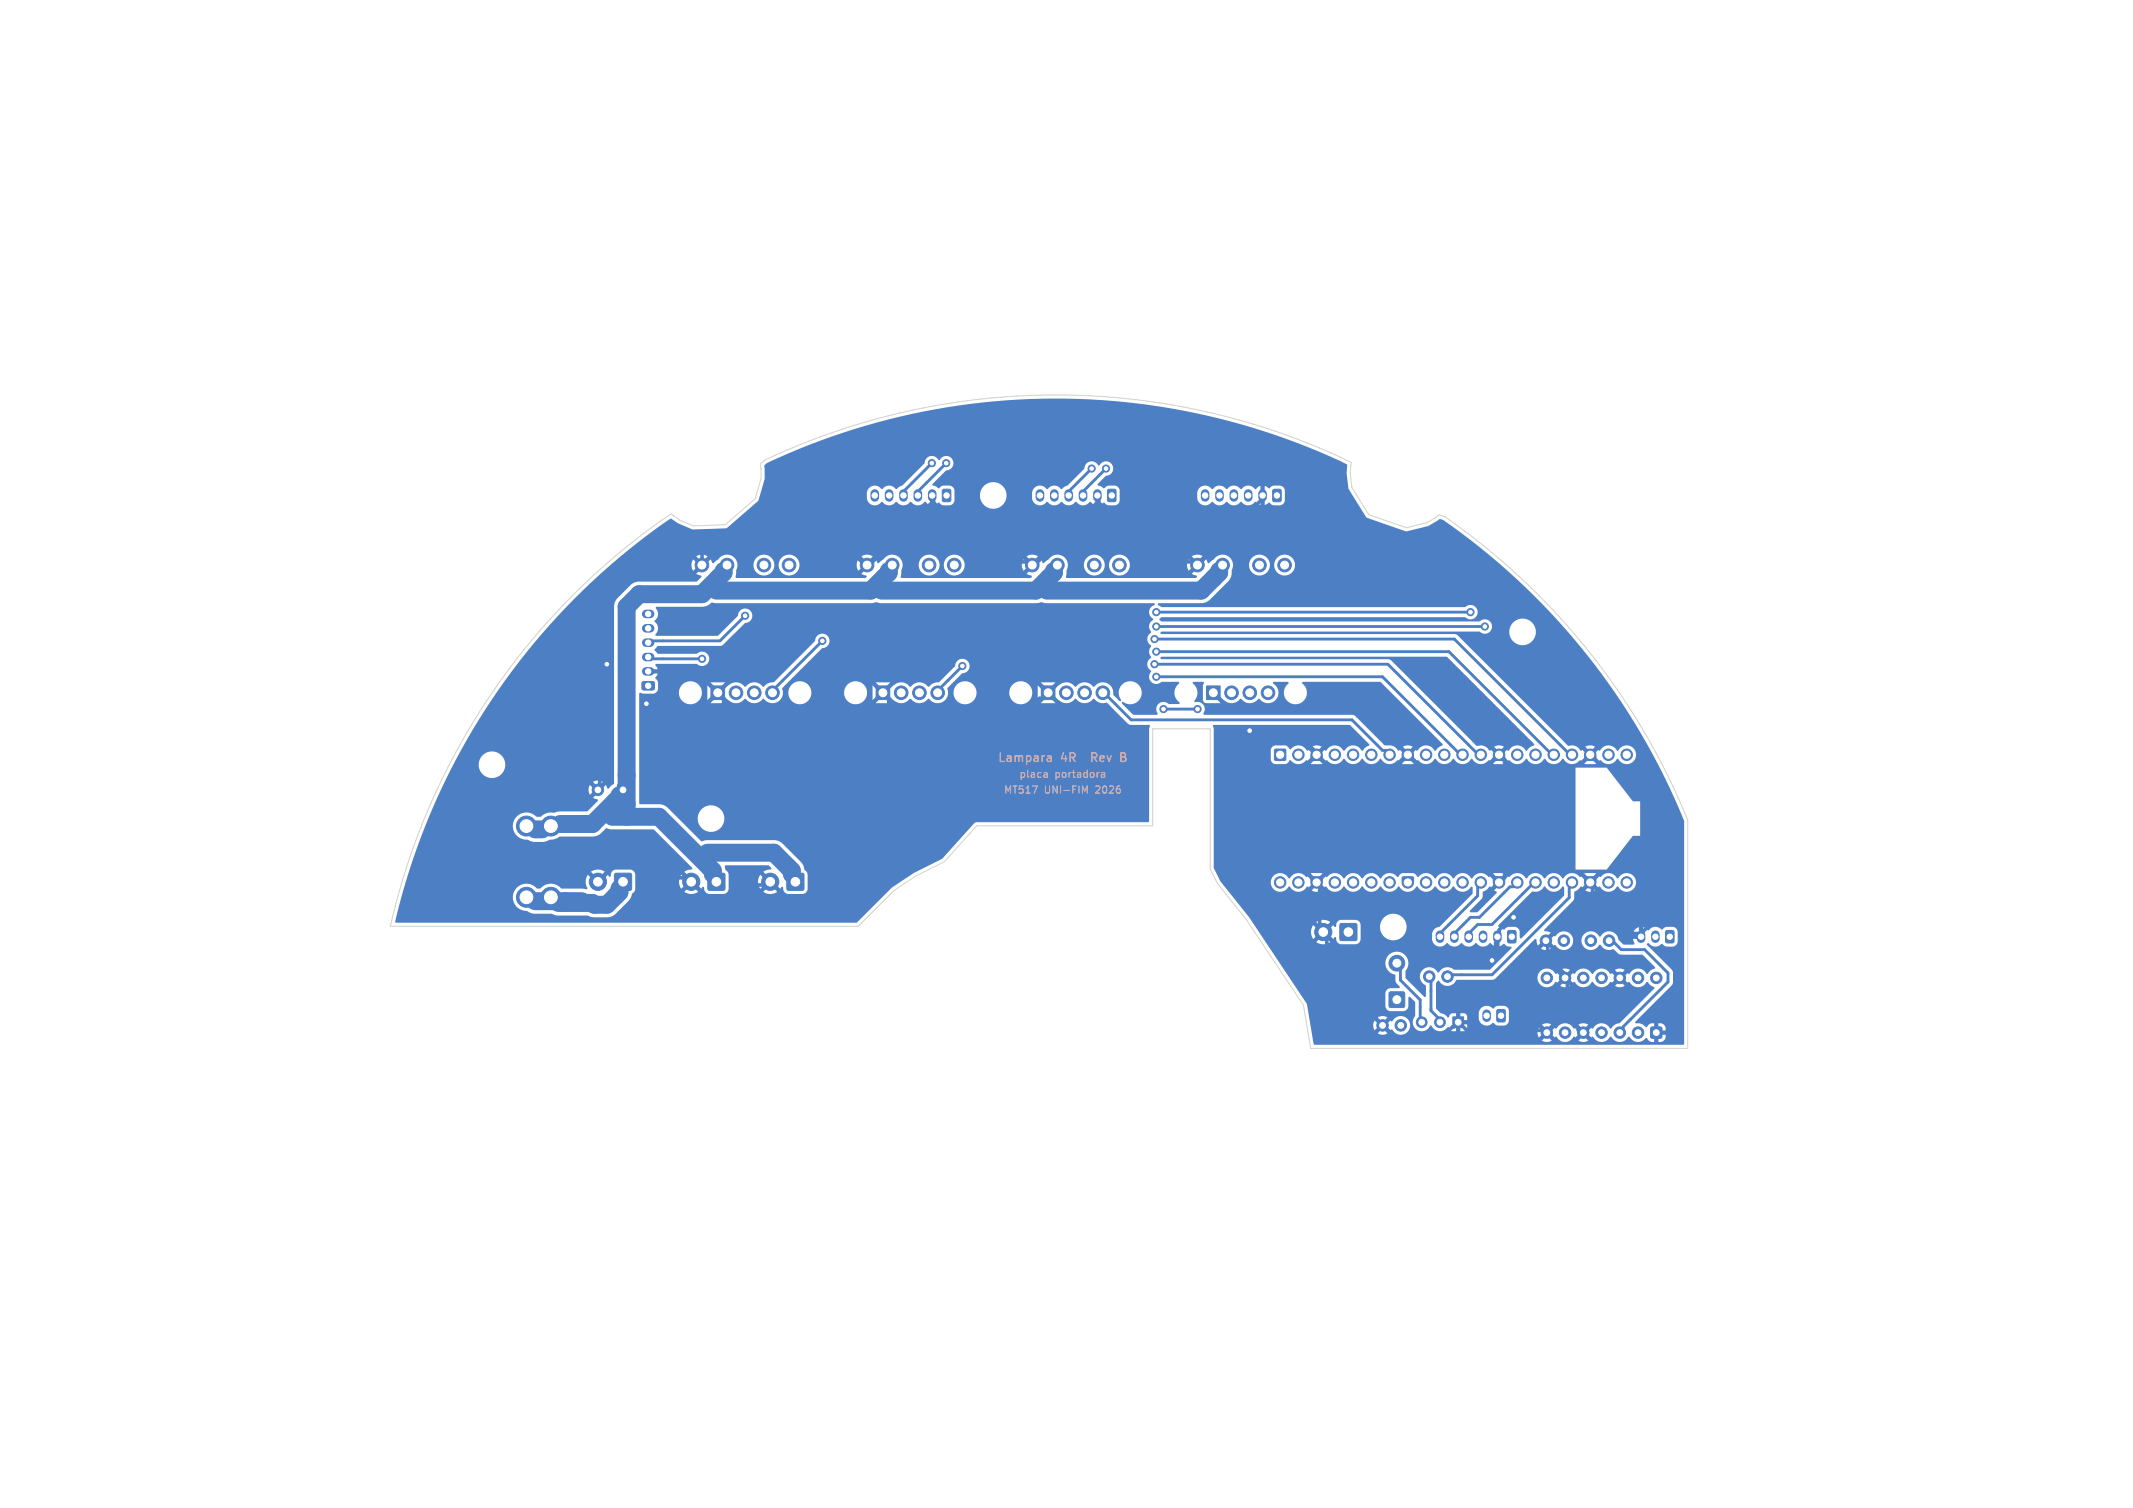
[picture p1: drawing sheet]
<svg xmlns="http://www.w3.org/2000/svg" width="297mm" height="210mm" viewBox="0 0 297 210" stroke-linecap="round" stroke-linejoin="round" font-family="sans-serif">
<defs><g id="words">
<g font-size="1.7" fill="#e8b2a7">
<text x="138.9" y="106.4">Lampara</text>
<text x="147.7" y="106.4">4R</text>
<text x="152.5" y="106.4">Rev</text>
<text x="156.9" y="106.4">B</text>
</g>
<g font-size="1.4" fill="#e8b2a7">
<text x="139.7" y="110.7">MT517</text>
<text x="141.8" y="108.5">placa</text>
<text x="145.5" y="110.7">UNI-FIM</text>
<text x="146.9" y="108.5">portadora</text>
<text x="152.8" y="110.7">2026</text>
</g>
</g></defs>
<g fill="#4d7fc4" stroke="#4d7fc4" stroke-width=".14">
<path d="M177.5 104.4h1.5v1.5h-1.5z"/>
<path d="M182.7 104.6a.8 .8 0 0 1 .9-.2 .8 .8 0 0 1 .5 .7v.6l-.1 .2h-1.3l-.2-.2v-.6z"/>
<path d="M195.4 104.6a.8 .8 0 0 1 .9-.2 .8 .8 0 0 1 .5 .7v.6l-.1 .2h-1.3l-.2-.2v-.6z"/>
<path d="M208.1 104.6a.8 .8 0 0 1 .9-.2 .8 .8 0 0 1 .5 .7v.6l-.1 .2h-1.3l-.2-.2v-.6z"/>
<path d="M220.8 104.6a.8 .8 0 0 1 .9-.2 .8 .8 0 0 1 .5 .7v.6l-.1 .2h-1.3l-.2-.2v-.6z"/>
<path d="M220.7 122.1h1.4l.1 .2v.6a.8 .8 0 0 1-.8 .8 .8 .8 0 0 1-.8-.8v-.6z"/>
<path d="M208 122.1h1.4l.1 .2v.6a.8 .8 0 0 1-.8 .8 .8 .8 0 0 1-.8-.8v-.6z"/>
<path d="M195.3 122.1h1.4l.1 .2v.6a.8 .8 0 0 1-.8 .8 .8 .8 0 0 1-.8-.8v-.6z"/>
<path d="M182.6 122.1h1.4l.1 .2v.6a.8 .8 0 0 1-.8 .8 .8 .8 0 0 1-.8-.8v-.6z"/>
<path d="M208.5 140.6h.9l.2 .1v1.4l-.2 .2h-.7l-.3-.1z"/>
<path d="M177.3 68.2l.9-.1 .2 .2v1.3l-.2 .3h-.7l-.3-.2z"/>
<path d="M210 129.6h.9l.2 .1v1.4l-.2 .2h-.7l-.3-.1z"/>
<path d="M145 95.5h1.9v1.9h-1.9z"/>
<path d="M202.3 141.6h1.5v1.5h-1.5z"/>
<path d="M193.5 138.2l.2-.1 1.8 .1 .1 .2-.1 1.8-.1 .1-1.9-.1-.1-.1z"/>
<path d="M168 95.5h1.9v1.9h-1.9z"/>
<path d="M232 129.6h.9l.2 .1v1.4l-.2 .2h-.7l-.3-.1z"/>
<path d="M86 109.3l.2-.1 1.3 .1 .1 .2-.1 1.2-.2 .1-1.3-.1v-.1z"/>
<path d="M89.5 95l1.5-.1 .1 .3v.7l-.2 .2h-1.4l-.1-.2z"/>
<path d="M229.9 143.1l.2-.1 1.2 .1 .1 .2-.1 1.2-.1 .1-1.3-.1-.1-.1z"/>
<path d="M122 95.5h1.9v1.9h-1.9z"/>
<path d="M186.6 128.7l.2-.1 2.1 .1 .1 .2-.1 2-.2 .1-2.1-.1v-.1z"/>
<path d="M154.3 68.2l.9-.1 .2 .2v1.3l-.2 .3h-.7l-.3-.2z"/>
<path d="M99 95.5h1.9v1.9h-1.9z"/>
<path d="M109.6 121.7l.2-.1 2.1 .1 .1 .2-.1 2-.2 .1-2.1-.1v-.1z"/>
<path d="M131.3 68.2l.9-.1 .2 .2v1.3l-.2 .3h-.7l-.3-.2z"/>
<path d="M98.6 121.7l.2-.1 2.1 .1 .1 .2-.1 2-.2 .1-2.1-.1v-.1z"/>
<path d="M85.6 121.7l.2-.1 2.1 .1 .1 .2-.1 2-.2 .1-2.1-.1v-.1z"/>
<circle cx="180.8" cy="105.1" r=".8"/>
<circle cx="185.9" cy="105.1" r=".8"/>
<circle cx="188.4" cy="105.1" r=".8"/>
<circle cx="190.9" cy="105.1" r=".8"/>
<circle cx="193.5" cy="105.1" r=".8"/>
<circle cx="198.6" cy="105.1" r=".8"/>
<circle cx="201.1" cy="105.1" r=".8"/>
<circle cx="203.6" cy="105.1" r=".8"/>
<circle cx="206.2" cy="105.1" r=".8"/>
<circle cx="211.3" cy="105.1" r=".8"/>
<circle cx="213.8" cy="105.1" r=".8"/>
<circle cx="216.3" cy="105.1" r=".8"/>
<circle cx="218.9" cy="105.1" r=".8"/>
<circle cx="224" cy="105.1" r=".8"/>
<circle cx="226.5" cy="105.1" r=".8"/>
<circle cx="226.5" cy="122.9" r=".8"/>
<circle cx="224" cy="122.9" r=".8"/>
<circle cx="218.9" cy="122.9" r=".8"/>
<circle cx="216.3" cy="122.9" r=".8"/>
<circle cx="213.8" cy="122.9" r=".8"/>
<circle cx="211.3" cy="122.9" r=".8"/>
<circle cx="206.2" cy="122.9" r=".8"/>
<circle cx="203.6" cy="122.9" r=".8"/>
<circle cx="201.1" cy="122.9" r=".8"/>
<circle cx="198.6" cy="122.9" r=".8"/>
<circle cx="193.5" cy="122.9" r=".8"/>
<circle cx="190.9" cy="122.9" r=".8"/>
<circle cx="188.4" cy="122.9" r=".8"/>
<circle cx="185.9" cy="122.9" r=".8"/>
<circle cx="180.8" cy="122.9" r=".8"/>
<circle cx="178.2" cy="122.9" r=".8"/>
<circle cx="201.5" cy="136" r=".8"/>
<circle cx="199" cy="136" r=".8"/>
<circle cx="148.5" cy="96.5" r=".95"/>
<circle cx="151" cy="96.5" r=".95"/>
<circle cx="153.6" cy="96.5" r=".95"/>
<circle cx="155.9" cy="78.7" r=".95"/>
<circle cx="152.4" cy="78.7" r=".95"/>
<circle cx="147.2" cy="78.7" r=".95"/>
<circle cx="143.7" cy="78.7" r=".95"/>
<circle cx="200.5" cy="142.4" r=".75"/>
<circle cx="198" cy="142.4" r=".75"/>
<circle cx="194.5" cy="134.1" r="1.1"/>
<circle cx="171.5" cy="96.5" r=".95"/>
<circle cx="174" cy="96.5" r=".95"/>
<circle cx="176.6" cy="96.5" r=".95"/>
<circle cx="178.9" cy="78.7" r=".95"/>
<circle cx="175.4" cy="78.7" r=".95"/>
<circle cx="170.2" cy="78.7" r=".95"/>
<circle cx="166.7" cy="78.7" r=".95"/>
<circle cx="76.7" cy="125" r="1.39"/>
<circle cx="73.3" cy="125" r="1.39"/>
<circle cx="76.7" cy="115" r="1.39"/>
<circle cx="73.3" cy="115" r="1.39"/>
<circle cx="217.8" cy="131" r=".8"/>
<circle cx="215.3" cy="131" r=".8"/>
<circle cx="83.3" cy="110" r=".8"/>
<circle cx="228.1" cy="143.8" r=".8"/>
<circle cx="225.5" cy="143.8" r=".8"/>
<circle cx="223" cy="143.8" r=".8"/>
<circle cx="220.5" cy="143.8" r=".8"/>
<circle cx="217.9" cy="143.8" r=".8"/>
<circle cx="215.4" cy="143.8" r=".8"/>
<circle cx="215.4" cy="136.2" r=".8"/>
<circle cx="217.9" cy="136.2" r=".8"/>
<circle cx="220.5" cy="136.2" r=".8"/>
<circle cx="223" cy="136.2" r=".8"/>
<circle cx="225.5" cy="136.2" r=".8"/>
<circle cx="228.1" cy="136.2" r=".8"/>
<circle cx="230.6" cy="136.2" r=".8"/>
<circle cx="125.5" cy="96.5" r=".95"/>
<circle cx="128" cy="96.5" r=".95"/>
<circle cx="130.6" cy="96.5" r=".95"/>
<circle cx="132.9" cy="78.7" r=".95"/>
<circle cx="129.4" cy="78.7" r=".95"/>
<circle cx="124.2" cy="78.7" r=".95"/>
<circle cx="120.7" cy="78.7" r=".95"/>
<circle cx="184.3" cy="129.8" r="1.2"/>
<circle cx="102.5" cy="96.5" r=".95"/>
<circle cx="105" cy="96.5" r=".95"/>
<circle cx="107.6" cy="96.5" r=".95"/>
<circle cx="109.9" cy="78.7" r=".95"/>
<circle cx="106.4" cy="78.7" r=".95"/>
<circle cx="101.2" cy="78.7" r=".95"/>
<circle cx="97.7" cy="78.7" r=".95"/>
<circle cx="107.3" cy="122.8" r="1.2"/>
<circle cx="96.3" cy="122.8" r="1.2"/>
<circle cx="195" cy="142.8" r=".8"/>
<circle cx="192.5" cy="142.8" r=".8"/>
<circle cx="224" cy="131" r=".8"/>
<circle cx="221.5" cy="131" r=".8"/>
<circle cx="83.3" cy="122.8" r="1.2"/>
<circle cx="154" cy="65.2" r=".5"/>
<circle cx="152" cy="65.2" r=".5"/>
<circle cx="131.8" cy="64.5" r=".5"/>
<circle cx="129.8" cy="64.5" r=".5"/>
<circle cx="97.8" cy="91.8" r=".5"/>
<circle cx="206.8" cy="87.2" r=".5"/>
<circle cx="161" cy="87.2" r=".5"/>
<circle cx="103.8" cy="85.8" r=".5"/>
<circle cx="161" cy="85.2" r=".5"/>
<circle cx="204.8" cy="85.2" r=".5"/>
<circle cx="84.5" cy="92.5" r=".5"/>
<circle cx="90" cy="98" r=".5"/>
<circle cx="207.8" cy="133.7" r=".5"/>
<circle cx="174" cy="101.7" r=".5"/>
<circle cx="210.8" cy="127.7" r=".5"/>
<circle cx="166.8" cy="98.8" r=".5"/>
<circle cx="162" cy="98.8" r=".5"/>
<circle cx="161" cy="94.2" r=".5"/>
<circle cx="160.8" cy="92.5" r=".5"/>
<circle cx="134" cy="92.8" r=".5"/>
<circle cx="161" cy="90.8" r=".5"/>
<circle cx="114.5" cy="89.2" r=".5"/>
<circle cx="160.8" cy="89" r=".5"/>
</g>
<g fill="none" stroke="#4d7fc4" stroke-width="1.2">
<path d="M121.8 68.7v.6M123.8 68.7v.6M125.8 68.7v.6M127.8 68.7v.6M129.8 68.7v.6M144.8 68.7v.6M146.8 68.7v.6M148.8 68.7v.6M150.8 68.7v.6M152.8 68.7v.6M167.8 68.7v.6M169.8 68.7v.6"/>
<path d="M171.8 68.7v.6M173.8 68.7v.6M175.8 68.7v.6M90 93.5h.5M90 91.5h.5M90 89.5h.5M90 87.5h.5M90 85.5h.5M200.5 130.2v.5M202.5 130.2v.5M204.5 130.2v.5M206.5 130.2v.5"/>
<path d="M208.5 130.2v.5M228.5 130.2v.5M230.5 130.2v.5M207 141.2v.5"/>
</g>
<path d="M100.8 79.5v.3l-3 3h-8.8l-1.7 1.7v29.3M123.8 79.5v.3l-2.5 2.5h-21.5M146.8 79.5v.3l-2.5 2.5h-21.5M169.8 79.5v.3l-2.5 2.5h-21.5M74.5 115.5h1M85.3 113.8h6.5l7.5 7.5v.5M86.3 110.8v.2l-3.8 3.8h-4.5M98.5 118.8h9.3l2.5 2.5v.5M74.5 125.5h6.5M86.3 123.8v.5l-1.8 1.7h-1.7l-.3-.2h-4.7" fill="none" stroke="#4d7fc4" stroke-width="2.5"/>
<g fill="none" stroke="#4d7fc4" stroke-width=".4">
<path d="M129.8 64.5l-3.8 3.8M131.8 64.5l-3.8 3.8M152 65.3l-3 3M154 65.3l-3 3M91 91.8h6.8M103.8 85.8l-3.5 3.5h-9.3M114.5 89.3l-6.5 6.5M134 92.8l-3 3M154.3 97l3.2 3.3h30.8l4.2 4.2h.5M160.8 92.5h32.5l12.2 12.3M160.8 89h41.7l15.8 15.8M161 87.3h45.8"/>
<path d="M161 85.3h43.8M161 94.3h31.5l10.5 10.5M161 90.8h40.8l14 14M162 98.8h4.8M195 135v1.5l2.8 2.8v2.5M199.3 136.8v4l1 1M205.8 123.5v1.3l-5 5M210.8 123.5h-.5l-4.3 4.3h-1.2l-2 2M213.3 123.3l-5.5 5.5h-2l-1 1M218.5 123.5v1.5l-10.7 10.8h-5.5M224.8 131.3l1 1h3.2l3.3 3.2v1.3l-6.3 6.2v.3"/>
</g>
<g fill="none" stroke="#4d7fc4" stroke-width=".6">
<path d="M119 77.3l-.7-.8h-26.3l-7.5 7.5v8.5M128.8 71l-6.3 6.3M130.8 70.8l7.5 7.5h3.5M151.8 71l-6.3 6.3M153.8 70.8l7.5 7.5h3.5M174.5 70.8l-6.2 6.2M84.5 93l-1 1v14M100.8 98.5v.3M123.8 98.5v.3M144.3 97.8l-1.3 1.2h-52l-1-1M174 101.8l1.5 1.5h6.3M184.8 106.5l.5 .5h8.7l.5-.5"/>
<path d="M197.5 106.5l.5 .5h8.8l.5-.5M209.5 107v14M223 103.5l.3-.2h4l2.2 2.2v23.3M84.8 121.3l.7-.8h2.5l1.8 1.8h4.5M105.3 123.3h-2.5l-1.8 1.7h-2.5l-.7-.7M183.8 125v2.8M184.8 131.8v3.2l6.2 6.3M208.3 132.5v.8l-.5 .5M210.8 127.8h-.3l-1 1M215.5 133v.3l1.3 1.2M216.8 129.5l.5-.5h7.2l1 1h1M218.3 138.3v3.5"/>
<path d="M221.8 125v3.8M224 137.8l-.2 .2h-4.8M201.5 143.8l-1 1h-6l-.5-.5M204.8 143.5h8.7M217 142h1.5l.3 .3"/>
</g>
<g fill="none" stroke="#4d7fc4" stroke-width=".5">
<path d="M97.8 76.8v1M119 77.3l1 1M122.5 77.3l-1 1M129.8 70l-1 1M130 69.8v.2l.8 .8M141.8 78.3h1.2M145.5 77.3l-1 1M152.8 70l-1 1M153 69.8v.2l.8 .8M164.8 78.3h1.2M168.3 77l-1 1M175.5 69.8l-1 1"/>
<path d="M100.8 97.3v1.2M123.8 97.3v1.2M145 97.3h-.2l-.5 .5M83.5 108v1.3M181.8 103.3l1.2 1.2M184 105.8l.8 .7M195.3 105.8l-.8 .7M196.8 105.8l.7 .7M208 105.8l-.7 .7M209.5 105.8v1.2M223 103.5l-1 1v.3M84.8 121.3l-.8 .7"/>
<path d="M94.3 122.3h1M97 123.5l.8 .8M105.3 123.3h1M183.8 123.5v1.5M183.8 127.8v1M184.8 130.8v1M208.3 131.3v1.2M209.5 128.8l-.7 .7v.3M209.5 121v1.3M215.5 131.8v1.2M216.8 129.5l-1 1M216.8 134.5l1 1"/>
<path d="M218.3 136.8v1.5M218.5 138h.5M221.8 123.5v1.5M225 136.8l-1 1M226.5 130h1.5M229.5 128.8v.2l-.7 .8M191 141.3l1 1M193 143.3l1 1M202.5 143h-.2l-.8 .8M203.8 143l.5 .5h.5M213.5 143.5h1.3M217 142l-1.2 1.3"/>
<path d="M218.8 142.3l1 1v.2"/>
</g>
<g fill="#4d7fc4">
<path d="M208.6 128.8l4.7-4.6a1.53 1.53 0 0 0 1.7-.7l.1-.1a1.43 1.43 0 0 0 2.5 0l.2 .3v1.1l-6 5.9-.2-.2v-.7a.74 .74 0 0 0-.7-.7h-.9l-.3 .1a.31 .31 0 0 1-.3 .3 .31 .31 0 0 1-.3-.3l-.5-.1z"/>
<path d="M206.5 124.2l.5-.3 .3-.3a.16 .16 0 0 1 .2-.2 .16 .16 0 0 1 .1 .2l.6-.6 .2 .3 .3 .1-.7 .6a.33 .33 0 0 1 .4 .4l-2.7 2.6h-1v-.2l1.6-1.6a1.07 1.07 0 0 0 .2-.9z"/>
<path d="M79.9 83.4l1.3-1.2a90.7 90.7 0 0 1 12.1-10h.2l.9 .7 2.1 .8 4.5-.1 .3-.1 4.3-3.8 .9-3-.1-1.9 .4-.3a94.3 94.3 0 0 1 80.8 .2l-.1 1.2 .2 2.1 .2 .3h-9l-.2-.4-.4-.3h-1l-.6 .4-.6-.3v1.1l-.2-.2-.4 .2v-1.1l-.8 .4a1.18 1.18 0 0 0-1.9 0 1.25 1.25 0 0 0-2 0 1.25 1.25 0 0 0-2 0 1.19 1.19 0 0 0-1.9 0l-.1 .2h-10.9l-.3-.5-.4-.2h-.9l-.6 .4-.8-.4-.1-.2 1.1-1.1a1.02 1.02 0 0 0 1-1.5 1.02 1.02 0 0 0-1.8 0h-.2a1.05 1.05 0 0 0-1.1-.5 1.05 1.05 0 0 0-.8 1l-2.4 2.3-.9 .5a1.18 1.18 0 0 0-1.9 0 1.19 1.19 0 0 0-1.9 0l-.2 .8h-3.5l-.1-.3a1.85 1.85 0 0 0-1.6-1.4 1.85 1.85 0 0 0-1.9 1.1h-3.7l-.2-.4-.4-.3h-1l-.6 .4-.8-.4v-.2l1.8-1.9a1.02 1.02 0 0 0 .9-1.5 1.02 1.02 0 0 0-1.8 .1h-.1a1.05 1.05 0 0 0-1.2-.6 1.05 1.05 0 0 0-.8 1.1l-3.1 3-.9 .5a1.18 1.18 0 0 0-1.9 0 1.19 1.19 0 0 0-1.9 0 1.73 1.73 0 0 0-.2 1.3 1.14 1.14 0 0 0 .9 .9 1.14 1.14 0 0 0 1.2-.4 1.25 1.25 0 0 0 2 0 1.25 1.25 0 0 0 2 0 1.25 1.25 0 0 0 2 0l.7 .4v-1.1l.3 .2 .3-.2v1.1l.3-.1a.31 .31 0 0 1 .3-.2 .31 .31 0 0 1 .3 .2l.4 .2h.9l.3-.2 .3-.4v-1.5h3.7l-.1 .1a1.85 1.85 0 0 0 1.6 2.4 1.85 1.85 0 0 0 2.1-1.9h3.5v.5a1.14 1.14 0 0 0 .9 .9 1.14 1.14 0 0 0 1.2-.4 1.25 1.25 0 0 0 2 0 1.25 1.25 0 0 0 2 0 1.25 1.25 0 0 0 2 0l.7 .4v-1.1l.3 .2 .3-.2v1.1l.3-.1a.31 .31 0 0 1 .3-.2 .31 .31 0 0 1 .3 .2l.4 .2h.9l.3-.2 .3-.4v-1.5h10.9l-.1 1.1a1.14 1.14 0 0 0 .9 .9 1.14 1.14 0 0 0 1.2-.4 1.25 1.25 0 0 0 2 0 1.25 1.25 0 0 0 2 0 1.25 1.25 0 0 0 2 0l.7 .4v-1.1l.3 .2 .3-.2v1.1l.3-.1a.31 .31 0 0 1 .3-.2 .31 .31 0 0 1 .3 .2l.4 .2h.9l.3-.2 .3-.4v-1.5h9l2.3 3.7 .2 .1 5.5 1.9 3-.7 1.6-1 .4 .1 4 2.9 4 3.3h-28.6a1.45 1.45 0 0 0-1.4-1.4 1.45 1.45 0 0 0-1.5 1.4h-.6v-.2a1.45 1.45 0 0 0-2.4-.8 1.45 1.45 0 0 0 .4 2.4 1.45 1.45 0 0 0 2-1.4h.6v.2a1.45 1.45 0 0 0 1.6 1.3 1.45 1.45 0 0 0 1.3-1.5h28.6l1.1 .9a94 94 0 0 1 8.2 8.4h-4.3l-.1-.3a1.85 1.85 0 0 0-3-1 1.85 1.85 0 0 0 .5 3.1 1.85 1.85 0 0 0 2.6-1.8h4.3l.9 1.1a94.4 94.4 0 0 1 14.2 22.6h-5.9l-3.7-4.7h-4.3v14.2h4.3l3.6-4.6 1.1-.1v-4.8h4.9l1.2 2.7v8.5h-6.7a1.32 1.32 0 0 0-1.1-1.2 1.32 1.32 0 0 0-1.4 .7h-.1a1.41 1.41 0 0 0-2.4-.2h-.1l-.8 .7-.1-.2-.3-.2 .8-.8h-1.7l.8 .8-.3 .1-.2 .3-.7-.7h-.2a1.35 1.35 0 0 0-2.3 .2h-.2a1.34 1.34 0 0 0-2.4 0h-.1a1.34 1.34 0 0 0-2.4 0h-.1a1.41 1.41 0 0 0-2.4-.2h-.1l-.8 .7-.1-.2-.3-.2 .8-.8h-1.7l.8 .8-.3 .1-.2 .3-.7-.7h-.2a1.35 1.35 0 0 0-2.3 .2h-.2a1.34 1.34 0 0 0-2.4 0h-.1a1.34 1.34 0 0 0-2.4 0h-.1a1.4 1.4 0 0 0-2.4-.2l-.5-.5h-1.5l-.4 .1-.4 .4a1.4 1.4 0 0 0-2.3 .2h-.2a1.34 1.34 0 0 0-2.4 0h-.1a1.34 1.34 0 0 0-2.4 0h-.1a1.41 1.41 0 0 0-2.4-.2h-.1l-.8 .7-.1-.2-.3-.2 .8-.8h-1.7l.8 .8-.3 .1-.2 .3-.7-.7h-.2a1.35 1.35 0 0 0-2.3 .2h-.2a1.32 1.32 0 0 0-2-.4 1.32 1.32 0 0 0 .1 2 1.32 1.32 0 0 0 1.9-.4h.2a1.34 1.34 0 0 0 2.4 0l.2 .1 .6-.6 .2 .3 .3 .1-.7 .6 .6 .2 .8-.2-.6-.6 .3-.2 .1-.2 .6 .6a.16 .16 0 0 1 .2-.2 .16 .16 0 0 1 .2 .2 1.33 1.33 0 0 0 2.3-.1h.1a1.34 1.34 0 0 0 2.4 0h.2a1.34 1.34 0 0 0 2.3 0h.2a1.34 1.34 0 0 0 2.4 0h.1a1.35 1.35 0 0 0 2.4 0h.2a1.34 1.34 0 0 0 2.4 0h.1a1.34 1.34 0 0 0 2.4 0h.2a1.34 1.34 0 0 0 2.3 0h.2l.1 .1-.1 .9-4.5 4.5h-4.6l-.1-.3a1.85 1.85 0 0 0-1.8-1.5 1.85 1.85 0 0 0-1.8 1.6h-2.7l-.2-.4-.4-.3h-2.1a.79 .79 0 0 0-.8 .9l-.2 .1-.2-.3-.8 .8-.2-.3-.2-.1 .8-.8a1.7 1.7 0 0 0-1.9 0l.8 .8-.3 .2-.1 .2-.9-.7a1.7 1.7 0 0 0 .1 1.9l.8-.8 .1 .2 .3 .2-.8 .8a1.7 1.7 0 0 0 1.9 0l-.8-.8 .2-.1 .2-.3 .8 .8 .2-.3h.2a1.1 1.1 0 0 0 .6 1h2.2a.74 .74 0 0 0 .7-.7v-2h2.7a1.85 1.85 0 0 0 1.7 2.2 1.85 1.85 0 0 0 2-2h4.6a1.18 1.18 0 0 0-1.1 1.1 1.73 1.73 0 0 0 .2 1.2 1.17 1.17 0 0 0 1.9 0 1.24 1.24 0 0 0 2 0 1.24 1.24 0 0 0 2 0 1.24 1.24 0 0 0 2 0l.7 .5v-1.1l.3 .1 .3-.1v1.1l.3-.1a.31 .31 0 0 1 .3-.3 .31 .31 0 0 1 .3 .3l.3 .1h.4l.1 .2-3 3h-5a1.36 1.36 0 0 0-2.2 .4h-.1a1.32 1.32 0 0 0-2.2-.3 1.32 1.32 0 0 0 .5 2.1l.1 1.5-.2 .1-2.7-2.6v-1a1.63 1.63 0 0 0-.4-2.4 1.63 1.63 0 0 0-2.4 .8 1.63 1.63 0 0 0 1.4 2.2v.4a1.19 1.19 0 0 0 .6 1.2v.1l-.1 .1h-1.3a.74 .74 0 0 0-.6 .7v1.9l.3 .5 .4 .1h1.9a.74 .74 0 0 0 .6-.7v-1.2l.2-.1 .8 .8-.1 1.9-.3 .6 .1 .6h-.5a1.3 1.3 0 0 0-1.9-1h-1.2a1.3 1.3 0 0 0-1.4 0l.7 .7 .7-.7h1.2l-.5 .4a.16 .16 0 0 1-.1 .1 .16 .16 0 0 1-.2-.1l-.7 .6a.41 .41 0 0 0-.4-.3 .41 .41 0 0 0-.4 .4l-.7-.7a1.3 1.3 0 0 0 0 1.4l.7-.7a.4 .4 0 0 0 .4 .4 .4 .4 0 0 0 .4-.5l.7 .8 .3-.1 .5 .5h-1.2l-.7-.7-.7 .7a1.3 1.3 0 0 0 1.4 0h1.2a1.3 1.3 0 0 0 1.9-1.2h.5v.1a1.28 1.28 0 0 0 1.2 .8 1.28 1.28 0 0 0 1.2-.8h.1a1.32 1.32 0 0 0 2.3 .2l.5 .6h.6v-1l.1 .1a.4 .4 0 0 0 .6-.1 .4 .4 0 0 0-.1-.5 .4 .4 0 0 0-.6 0v-1h-.5a.65 .65 0 0 0-.5 .6h-.1a1.58 1.58 0 0 0-1-.6l-.6-.7v-3.4l.3-.4a1.39 1.39 0 0 0 1.3 .7 1.39 1.39 0 0 0 1.2-.8h5l.3-.1 5.6-5.6h.2l.2 .9 .8-.7v.1a.4 .4 0 0 0 .4 .3 .4 .4 0 0 0 .4-.4 .4 .4 0 0 0-.5-.4l.7-.7-.8-.2-.1-.1v-.2l4-4 .2-.3v-.9l.5-.3 .4-.4 .2 .1 .6-.6 .2 .3 .3 .1-.7 .6 .3 .1 .6 .1 .5-.2-.6-.6 .3-.2 .1-.2 .6 .6a.16 .16 0 0 1 .2-.2 .16 .16 0 0 1 .2 .2 1.33 1.33 0 0 0 2.3-.1h.1a1.31 1.31 0 0 0 1.5 .7 1.31 1.31 0 0 0 1-1.4h6.7v7h-.9l-.2-.4-.5-.3h-.9l-.6 .4a1.2 1.2 0 0 0-1.9 .1l-.7-.5v1.1a.48 .48 0 0 0-.6 0v-1.1l-.1 .1a1.09 1.09 0 0 0-.7 1h.9l-.2 .2 .2 .4h-.9l.2 .6-.1 .1h-1.4l-.7-.6a1.34 1.34 0 0 0-1.1-1.2 1.34 1.34 0 0 0-1.5 .7h-.1a1.32 1.32 0 0 0-1.4-.7 1.32 1.32 0 0 0-1.1 1.2h-1.1l-.1-.2a1.32 1.32 0 0 0-1.1-1 1.32 1.32 0 0 0-1.3 .7l-.2-.1-.7 .7 .7 .7 .2-.1 .5 .5h-1.2l-.6-.7-.7 .7a1.3 1.3 0 0 0 1.3 0h1.2a1.3 1.3 0 0 0 2-1.2h1.1v.2a1.32 1.32 0 0 0 1.1 1.2 1.32 1.32 0 0 0 1.4-.7h.2a1.41 1.41 0 0 0 1.8 .6l.6 .6 .4 .2h3l1.7 1.7v.2a1.52 1.52 0 0 0-1 .7h-.1a1.33 1.33 0 0 0-1.9-.5h-1.2a1.3 1.3 0 0 0-1.3 0l.6 .7 .7-.7h1.2l-.4 .4a.16 .16 0 0 1-.2 .1 .16 .16 0 0 1-.1-.1l-.8 .6a.41 .41 0 0 0-.4-.3 .41 .41 0 0 0-.4 .4l-.7-.7-.1 .1a1.39 1.39 0 0 0-2.5 0h-.1a1.33 1.33 0 0 0-1.9-.5h-1.2a1.3 1.3 0 0 0-1.4 0l.7 .7 .7-.7h1.2l-.5 .4a.16 .16 0 0 1-.1 .1 .16 .16 0 0 1-.2-.1l-.7 .6a.41 .41 0 0 0-.4-.3 .41 .41 0 0 0-.4 .4l-.7-.7-.2 .1a1.36 1.36 0 0 0-1.4-.7 1.36 1.36 0 0 0-1.1 1.2 1.32 1.32 0 0 0 1 1.3 1.32 1.32 0 0 0 1.5-.6l.2 .1 .7-.7a.41 .41 0 0 0 .4 .4 .41 .41 0 0 0 .4-.5l.7 .8 .3-.1 .5 .5h-1.2l-.7-.7-.7 .7a1.3 1.3 0 0 0 1.4 0h1.2a1.36 1.36 0 0 0 1.9-.5h.1a1.34 1.34 0 0 0 2.4 0l.2 .1 .7-.7a.41 .41 0 0 0 .5 .4 .41 .41 0 0 0 .3-.5l.8 .8 .2-.1 .5 .5h-1.2l-.7-.7-.6 .7a1.3 1.3 0 0 0 1.3 0h1.2a1.36 1.36 0 0 0 1.9-.5h.1a1.5 1.5 0 0 0 .9 .7v.2l-3.1 3.1h-17.1l-.2-.4-.5-.3h-.9l-.6 .4a1.12 1.12 0 0 0-1.2-.4 1.12 1.12 0 0 0-.8 1v.5h-1.6l-.3-.4-.7-.1v1h1v-.5h1.6v.2a1.14 1.14 0 0 0 .8 1 1.14 1.14 0 0 0 1.2-.4l.6 .4h.9a.74 .74 0 0 0 .7-.7v-1.3h17.1l-1.7 1.7a2.16 2.16 0 0 0-1.2 .8l-.2-.1a1.3 1.3 0 0 0-1.8-.5h-1.2a1.3 1.3 0 0 0-1.3 0l.7 .7 .6-.7h1.2l-.4 .5a.16 .16 0 0 1-.2 .1 .16 .16 0 0 1-.1-.2l-.7 .7a.41 .41 0 0 0-.5-.4 .41 .41 0 0 0-.4 .4l-.6-.7-.2 .2-.1-.1a1.3 1.3 0 0 0-1.9-.5h-1.1a1.3 1.3 0 0 0-1.4 0l.7 .7 .7-.7h1.1l-.4 .5a.16 .16 0 0 1-.2 .1 .16 .16 0 0 1-.1-.2l-.7 .7a.41 .41 0 0 0-.5-.4 .41 .41 0 0 0-.3 .4l-.7-.7-10 .1v-.5h-1v.9h.7l.3-.4h10l-.2 .7 .2 .6 .7-.7a.41 .41 0 0 0 .4 .4 .41 .41 0 0 0 .4-.4l.7 .7 .2-.1 .5 .5h-1.1l-.7-.7-.7 .7a1.3 1.3 0 0 0 1.4 0h1.1a1.35 1.35 0 0 0 1.9-.5l.3 .1 .6-.7a.41 .41 0 0 0 .5 .4 .41 .41 0 0 0 .4-.4l.7 .7 .2-.1 .5 .5h-1.2l-.6-.7-.7 .7a1.3 1.3 0 0 0 1.3 0h1.2a1.35 1.35 0 0 0 1.9-.5h.2a1.34 1.34 0 0 0 2.3 0h.2a1.35 1.35 0 0 0 2.3 .1l.1 .1a.84 .84 0 0 0 1 .5v-1h.1a.4 .4 0 0 0 .5 0 .4 .4 0 0 0 0-.6 .4 .4 0 0 0-.6 0v-1h-.3a.85 .85 0 0 0-.7 .5l-.1 .1a1.61 1.61 0 0 0-1.5-.6v-.2l5.1-5.1 .2-.4v-1.4l-.2-.3-3.4-3.4a.18 .18 0 0 1 0-.3 .18 .18 0 0 1 .3 0 1.18 1.18 0 0 0 1.7 0l.6 .4h.9a.74 .74 0 0 0 .7-.7v-1.3h.9v13.4h-2.6a.79 .79 0 0 0-1-.7v1h1v-.3h2.6v1.2h-2.6v-.3h-1v1h.4l.3-.2 .3-.5h2.6v1l-.1 .1h-51.4l-.1-.1-.9-5.6-8.1-12.1-2-2.6a11.9 11.9 0 0 1-2.9-4.3v-19.4l-.1-.3v-.1h19l2.8 2.7-.1 .1-.5 .3-.3 .3a.16 .16 0 0 1-.1 .2 .16 .16 0 0 1-.2-.2 1.33 1.33 0 0 0-2.3 .1h-.1a1.34 1.34 0 0 0-2.4 0l-.3-.1-.6 .6-.1-.2-.3-.2 .6-.6-.6-.2-.8 .2 .7 .6-.3 .1-.2 .3-.6-.6a.16 .16 0 0 1-.1 .2 .16 .16 0 0 1-.2-.2 1.34 1.34 0 0 0-2.2 0l-.2-.1-.2-.3-.3-.2h-1.5a.7 .7 0 0 0-.6 .7l.1 1.3 .1 .3 .3 .3h1.6l.3-.1 .3-.4a1.48 1.48 0 0 0 2.3 0h.2l.7-.7 .2 .3 .3 .1-.8 .8h1.7l-.8-.8 .3-.2 .1-.2 .8 .7h.2a1.35 1.35 0 0 0 2.3-.2h.1a1.34 1.34 0 0 0 2.4 0h.2a1.34 1.34 0 0 0 2.3 0h.2a1.41 1.41 0 0 0 2.3 .2h.2l.7-.7 .2 .3 .3 .1-.8 .8h1.7l-.8-.8 .3-.2 .1-.2 .8 .7h.2a1.35 1.35 0 0 0 2.3-.2h.1a1.34 1.34 0 0 0 2.4 0h.2a1.34 1.34 0 0 0 2.3 0h.2a1.41 1.41 0 0 0 2.3 .2h.2l.7-.7 .2 .3 .3 .1-.8 .8h1.7l-.8-.8 .3-.2 .1-.2 .8 .7h.2a1.35 1.35 0 0 0 2.3-.2h.1a1.34 1.34 0 0 0 2.4 0h.2a1.34 1.34 0 0 0 2.3 0h.2a1.41 1.41 0 0 0 2.3 .2h.2l.7-.7 .2 .3 .3 .1-.8 .8h1.7l-.8-.8 .3-.2 .1-.2 .8 .7h.2a1.35 1.35 0 0 0 2.3-.2h.1a1.31 1.31 0 0 0 2 .4 1.31 1.31 0 0 0 0-2 1.31 1.31 0 0 0-2 .4h-.1a1.34 1.34 0 0 0-2.4 0l-.3-.1-.6 .6-.1-.2-.3-.2 .6-.6-.6-.2-.8 .2 .7 .6-.3 .1-.2 .3-.6-.6a.16 .16 0 0 1-.1 .2 .16 .16 0 0 1-.2-.2 1.37 1.37 0 0 0-1.6-.5l-15.5-15.4-.2-.2h-41l-.1-.1 .2-.2h44.2a1.02 1.02 0 0 0 1.5-.1 1.02 1.02 0 0 0-.1-1.4 1.02 1.02 0 0 0-1.4 0h-44.2l-.4-.2 .4-.3h42.2a1.03 1.03 0 0 0 1.4 0 1.03 1.03 0 0 0 0-1.5 1.03 1.03 0 0 0-1.4 0h-42.2l-.6-.3v-.1l.1-.1h6.1l.6-.2 .4-.2 2.7-2.7 .3-.6 .1-.9a1.47 1.47 0 0 0-.5-2 1.47 1.47 0 0 0-2 .5l-.7 .5-.3-.5-.7 .7-.2-.3-.3-.1 .7-.7a1.44 1.44 0 0 0-1.6 0l.7 .7-.3 .2-.1 .2-.7-.7-.2 .7h-8a1.45 1.45 0 0 0-1.4-1.4 1.45 1.45 0 0 0-1.5 1.4h-.6v-.2a1.45 1.45 0 0 0-2.4-.8 1.45 1.45 0 0 0 .4 2.4 1.45 1.45 0 0 0 2-1.4h.6v.2a1.45 1.45 0 0 0 1.6 1.3 1.45 1.45 0 0 0 1.3-1.5h8v.4l.2 .5 .7-.7 .1 .2 .3 .2-.7 .7 .7 .2 .1 .2-.2 .2h-17.9a.29 .29 0 0 1-.1-.5v-.6a1.46 1.46 0 0 0-.6-2 1.46 1.46 0 0 0-1.9 .5l-.7 .5-.3-.5-.7 .7-.1-.2-.4-.2 .7-.7a1.44 1.44 0 0 0-1.6 0l.7 .7-.2 .1-.2 .3-.7-.7-.2 .7h-8a1.45 1.45 0 0 0-1.4-1.4 1.45 1.45 0 0 0-1.5 1.4h-.6v-.2a1.45 1.45 0 0 0-2.4-.8 1.45 1.45 0 0 0 .4 2.4 1.45 1.45 0 0 0 2-1.4h.6v.2a1.45 1.45 0 0 0 1.6 1.3 1.45 1.45 0 0 0 1.3-1.5h8v.4l.2 .5 .7-.7 .1 .2 .3 .2-.7 .7 .7 .2 .1 .2-.2 .2h-17.9a.29 .29 0 0 1-.1-.5v-.6a1.46 1.46 0 0 0-.6-2 1.46 1.46 0 0 0-1.9 .5l-.7 .5-.3-.5-.7 .7-.1-.2-.4-.2 .7-.7a1.44 1.44 0 0 0-1.6 0l.7 .7-.3 .2-.1 .2-.7-.7-.2 .7h-8a1.45 1.45 0 0 0-1.4-1.4 1.45 1.45 0 0 0-1.5 1.4h-.6v-.2a1.45 1.45 0 0 0-2.4-.8 1.45 1.45 0 0 0 .4 2.4 1.45 1.45 0 0 0 2-1.4h.6v.2a1.45 1.45 0 0 0 1.6 1.3 1.45 1.45 0 0 0 1.3-1.5h8v.4l.2 .5 .7-.7 .1 .2 .3 .2-.7 .7 .7 .2 .1 .2-.2 .2h-17.9a.29 .29 0 0 1-.1-.5v-.6a1.46 1.46 0 0 0-.6-2 1.46 1.46 0 0 0-1.9 .5l-.7 .5-.3-.5-.7 .7-.1-.2-.4-.2 .7-.7a1.44 1.44 0 0 0-1.6 0l.7 .7-.2 .1-.2 .3-.7-.7a1.45 1.45 0 0 0 0 1.6l.7-.7 .2 .3 .2 .1-.7 .7 .8 .3-.7 .8h-8.3l-.9 .4-1.9 1.9-.3 .6-.1 .5v22h-15.1a1.85 1.85 0 0 0-2.9-1.5 1.85 1.85 0 0 0 0 3.2 1.85 1.85 0 0 0 2.9-1.5v-.2h15.1v2.5h-1.6a1.3 1.3 0 0 0-1.3 0l.7 .7 .6-.7h1.6v.3l-.7 .6h-.2l-.2-.5-.7 .7a.41 .41 0 0 0-.4-.4 .41 .41 0 0 0-.5 .4l-.7-.7a1.3 1.3 0 0 0 0 1.4l.8-.7 .1 .3 .3 .1-.7 .7 .6 .2 .1 .2-1.5 1.5h-3.9l-.7 .2a2.21 2.21 0 0 0-1.9 .5h-.6a1.91 1.91 0 0 0-3.2 .7 1.91 1.91 0 0 0 2 2.6l.7 .2 1.4 .1 .9-.4 .8-.1 .7-.3h4.8l.7-.3 .9-.9 .7 .2h5.9l5.4 5.5-.1 .1-.6 .1-.4 .2 .4 .4h-7.2l-.2-.4-.4-.3h-2.1a.79 .79 0 0 0-.8 .9l-.2 .1-.2-.3-.8 .8-.1-.2-.3-.2 .8-.8a1.7 1.7 0 0 0-1.9 0l.8 .8-.2 .1-.2 .3-.9-.7a1.92 1.92 0 0 0 0 1.9l-.1 .1-.6-.2h-2.9a2.01 2.01 0 0 0-3 0h-.4a1.91 1.91 0 0 0-3.2 .5 1.91 1.91 0 0 0 1.8 2.7l.8 .3 2.6 .1 .8 .2h4.2l.8 .3 2.2-.1 .9-.4 2-2.1 .3-.7 .3-.3 .1-.3 .1-2.1h7.2l.4 .4-.2 .1-.2 .3-.9-.7a1.7 1.7 0 0 0 .1 1.9l.8-.8 .1 .2 .3 .2-.8 .8a1.7 1.7 0 0 0 1.9 0l-.8-.8 .3-.2 .1-.2 .8 .8 .2-.3h.2a1.1 1.1 0 0 0 .6 1h2.2a.75 .75 0 0 0 .7-.7v-2l-.2-.4a.66 .66 0 0 1-.3-.9h6l.4 .4-.1 .2-.6 .1-.4 .2 .8 .8-.2 .1-.2 .3-.9-.7a1.7 1.7 0 0 0 .1 1.9l.8-.8 .1 .2 .3 .2-.8 .8a1.7 1.7 0 0 0 1.9 0l-.8-.8 .3-.2 .1-.2 .8 .8 .2-.3h.2a1.1 1.1 0 0 0 .6 1h2.2a.75 .75 0 0 0 .7-.7l-.1-2.1-.1-.3-.3-.2-.3-.9-2.8-2.9-.4-.2-.6-.2h-9.5l-.7 .2-5-4.9-.8-.3h-2.7l-.2-.1v-15.4h.2l.4 .1h1.4l.3-.2 .3-.2v-1.2l-.4-.6 .4-.6h-1.1l.1-.3-.1-.3h1.1l-.3-.5v-.2h5.7a1.02 1.02 0 0 0 1.5-.1 1.02 1.02 0 0 0-.1-1.4 1.02 1.02 0 0 0-1.4 0h-5.4l-.5-.5 .5-.5 8.9-.1 .2-.1 3-3a1.03 1.03 0 0 0 1.1-1 1.03 1.03 0 0 0-1.1-1.1 1.03 1.03 0 0 0-1 1.1l-2.8 2.7h-8.5l-.2-.1a1.19 1.19 0 0 0-.1-1.9 1.27 1.27 0 0 0 .2-1.9l.1-.1h6.2a1.76 1.76 0 0 0 1.4-.6l22.4 .1 .6-.2 .6 .2h21.8l.6-.2 .6 .2h15.1l.1 .1-.1 .2a1.07 1.07 0 0 0-.7 .9 1.07 1.07 0 0 0 .6 1 1.32 1.32 0 0 0-.6 1.3l.3 .6a1.09 1.09 0 0 0-.5 1.1h-44.3v-.2a1.03 1.03 0 0 0-1.2-.7 1.03 1.03 0 0 0-.8 1l-5.8 5.7a1.77 1.77 0 0 0-1.4 .6 1.6 1.6 0 0 0-2.5 0 1.62 1.62 0 0 0-2.4-.2l-.9 1-.1-.3-.3-.2 .9-.9h-2.1l.9 .9-.2 .1-.2 .4-.9-.9v.8h-.8a1.61 1.61 0 0 0-2.4-1.2 1.61 1.61 0 0 0 0 2.7 1.61 1.61 0 0 0 2.4-1.2v-.3h.8v1.2l.9-.9 .1 .2 .3 .2-.9 .9h2.1l-.9-.9 .3-.2 .1-.2 .9 .9a1.54 1.54 0 0 0 2.3-.2 1.6 1.6 0 0 0 2.6 0 1.52 1.52 0 0 0 1.5 .6 1.52 1.52 0 0 0 1.2-1.1v-1l5.6-5.5a1 1 0 0 0 .9-1.1h44.3l.2 .4 .3 .3a1.2 1.2 0 0 0 0 1.6l-.1 .1a.98 .98 0 0 0-.4 1.1h-24.8v-.2a1.03 1.03 0 0 0-1.2-.7 1.03 1.03 0 0 0-.8 1l-2.3 2.2a1.77 1.77 0 0 0-1.4 .6 1.6 1.6 0 0 0-2.5 0 1.62 1.62 0 0 0-2.4-.2l-.9 1-.2-.4-.2-.1 .9-.9h-2.1l.9 .9-.3 .2-.1 .3-.9-.9v.8h-.8a1.61 1.61 0 0 0-1.6-1.4 1.61 1.61 0 0 0-1.6 1.4h-4.5l-.1-.2a1.61 1.61 0 0 0-2.6-.8 1.61 1.61 0 0 0 .5 2.7 1.61 1.61 0 0 0 2.2-1.7h4.5v.3a1.61 1.61 0 0 0 1.8 1.5 1.61 1.61 0 0 0 1.4-1.8h.8v1.2l.9-.9 .1 .2 .3 .2-.9 .9h2.1l-.9-.9 .2-.1 .2-.3 .9 .9a1.58 1.58 0 0 0 2.3-.2 1.6 1.6 0 0 0 2.6 0 1.52 1.52 0 0 0 1.5 .6 1.52 1.52 0 0 0 1.2-1.1v-1l2.1-2a1 1 0 0 0 .9-1.1h24.8l.2 .4 .3 .3a1.04 1.04 0 0 0-.1 1.5 1.04 1.04 0 0 0 1.4 .1h.2h2.2l.2 .2a1.7 1.7 0 0 0 .1 2.7l-.2 .1h-1.3a1.04 1.04 0 0 0-1.4 0 1.04 1.04 0 0 0-.2 1.4l-.1 .1h-3.3l-1.6-1.5v-.2l.2-.1a1.61 1.61 0 0 0 2.6-.8 1.61 1.61 0 0 0-1.9-2 1.61 1.61 0 0 0-1 2.6l-.1 .1h-.1l-.9-.9a1.49 1.49 0 0 0-.9-1.6 1.49 1.49 0 0 0-1.8 .5 1.6 1.6 0 0 0-2.5 0 1.62 1.62 0 0 0-2.4-.2l-.9 1-.1-.3-.3-.2 .9-.9h-2.1l.9 .9-.2 .1-.2 .4-.9-.9v.8h-.8a1.61 1.61 0 0 0-1.6-1.4 1.61 1.61 0 0 0-1.6 1.4h-4.5l-.1-.2a1.61 1.61 0 0 0-2.6-.8 1.61 1.61 0 0 0 .5 2.7 1.61 1.61 0 0 0 2.2-1.7h4.5v.3a1.61 1.61 0 0 0 1.8 1.5 1.61 1.61 0 0 0 1.4-1.8h.8v1.2l.9-.9 .2 .3 .2 .1-.9 .9h2.1l-.9-.9 .3-.2 .1-.2 .9 .9a1.58 1.58 0 0 0 2.3-.2 1.6 1.6 0 0 0 2.6 0l.1 .1a1.76 1.76 0 0 0 1.8 .5l3 3 .2 .1h2.6h.1l-.1 .4v12.5h-59.1a1.85 1.85 0 0 0-2.9-1.5 1.85 1.85 0 0 0 0 3.2 1.85 1.85 0 0 0 2.9-1.5v-.2h59.1v.5l-.1 .1h-24.1l-4.6 5.1-3.9 1.9-3.1 2.1-5 4.9h-64l-.2-.2a94.5 94.5 0 0 1 24.9-44.9z"/>
<path d="M161.6 91.5h.2h39.6l12.2 12.1a.23 .23 0 0 1 0 .2 .23 .23 0 0 1-.3 .1l-.5 .5a.2 .2 0 0 1-.2 .1 .2 .2 0 0 1-.2-.1 1.33 1.33 0 0 0-2.3 .1l-.3-.1-.6 .6-.1-.2-.3-.2 .6-.6-.6-.2-.8 .2 .7 .6-.3 .1-.2 .3-.6-.6a.16 .16 0 0 1-.1 .2 .16 .16 0 0 1-.2-.2 1.38 1.38 0 0 0-1.6-.5l-12-11.9-.2-.2h-31.8l-.1-.1z"/>
<path d="M166.1 95h1.4h.1l-.1 .5v2l.3 .4h2.2l-.9-.9 .2-.1 .2-.3 .9 .9a1.58 1.58 0 0 0 2.3-.2 1.6 1.6 0 0 0 2.6 0 1.52 1.52 0 0 0 1.5 .6 1.52 1.52 0 0 0 1.2-1.1 1.69 1.69 0 0 0-.8-1.7l.2-.1h1.9l.1 .1a1.65 1.65 0 0 0-.5 2 1.65 1.65 0 0 0 1.8 .9 1.66 1.66 0 0 0 1.3-1.3 1.66 1.66 0 0 0-.7-1.6l.2-.1h10.7l8.7 8.6v.1l-.1 .1a1.55 1.55 0 0 0-.9 .7l-.1 .1a1.39 1.39 0 0 0-2.4-.1l-.3-.1-.6 .6-.1-.2-.3-.2 .6-.6-.6-.2-.8 .2 .7 .6-.3 .1-.2 .3-.6-.6a.16 .16 0 0 1-.1 .2 .16 .16 0 0 1-.2-.2 1.56 1.56 0 0 0-1.5-.6h-.4l-4-4.1-.4-.2h-20.6l-.1-.1a1.03 1.03 0 0 0 0-1.2 1.03 1.03 0 0 0-1.2-.4l-.1-.1a1.8 1.8 0 0 0-.2-2.6z"/>
</g>
<path d="M146 105.2h.2l.2 .2v.6M146.4 106h-.4M146.4 105.5l-.4 .1M152 105.5h.5M152.5 104.8h-.5v1.2M156.1 105.4h.4M156.5 104.8h-.4v1.2h.4" fill="none" stroke="#e8b2a7" stroke-width=".18"/>
<path d="M145.5 107.6h.2l.1 .1v.6M145.8 108.2l-.3 .1M145.8 107.8l-.3 .1M151 110.2l.4-.7v1M153.3 108.1l.2 .2 .3-.1M153.4 107.6h.4v.7M153.8 107.8l-.3 .1-.2 .1" fill="none" stroke="#e8b2a7" stroke-width=".15"/>
<path d="M79.6 83.1a91.7 91.7 0 0 1 13.9-11.5l1.2 .8 1.8 .8 4.5-.1 4.2-3.6 .8-2.9-.1-2 .6-.5a94.8 94.8 0 0 1 81.7 .3l-.2 1.5 .2 2 2.4 3.8 5.2 1.8 2.9-.7 1.7-1.1 .8 .3a95 95 0 0 1 33.8 42.2v31.8h-52.5l-1-6-8-12-4-5-1-2v-19.5h-8v13.5h-24.5l-4.5 5-4 2-3 2-5 5h-65.1a95 95 0 0 1 25.2-45.9z" fill="none" stroke="#d0d2cd" stroke-width=".14"/>
<g fill="#fff" stroke="#fff" stroke-width=".14">
<circle cx="154" cy="65.3" r=".25"/>
<circle cx="152" cy="65.3" r=".25"/>
<circle cx="131.8" cy="64.5" r=".25"/>
<circle cx="129.8" cy="64.5" r=".25"/>
<circle cx="97.8" cy="91.7" r=".25"/>
<circle cx="206.8" cy="87.2" r=".25"/>
<circle cx="161" cy="87.3" r=".25"/>
<circle cx="103.8" cy="85.7" r=".25"/>
<circle cx="161" cy="85.3" r=".25"/>
<circle cx="204.8" cy="85.3" r=".25"/>
<circle cx="84.5" cy="92.5" r=".25"/>
<circle cx="90" cy="98" r=".25"/>
<circle cx="207.8" cy="133.8" r=".25"/>
<circle cx="174" cy="101.7" r=".25"/>
<circle cx="210.8" cy="127.8" r=".25"/>
<circle cx="166.8" cy="98.7" r=".25"/>
<circle cx="162" cy="98.7" r=".25"/>
<circle cx="161" cy="94.2" r=".25"/>
<circle cx="160.8" cy="92.5" r=".25"/>
<circle cx="134" cy="92.8" r=".25"/>
<circle cx="161" cy="90.7" r=".25"/>
<circle cx="114.5" cy="89.2" r=".25"/>
<circle cx="160.8" cy="89" r=".25"/>
<circle cx="178.2" cy="105.1" r=".5"/>
<circle cx="180.8" cy="105.1" r=".5"/>
<circle cx="183.3" cy="105.1" r=".5"/>
<circle cx="185.9" cy="105.1" r=".5"/>
<circle cx="188.4" cy="105.1" r=".5"/>
<circle cx="190.9" cy="105.1" r=".5"/>
<circle cx="193.5" cy="105.1" r=".5"/>
<circle cx="196" cy="105.1" r=".5"/>
<circle cx="198.6" cy="105.1" r=".5"/>
<circle cx="201.1" cy="105.1" r=".5"/>
<circle cx="203.6" cy="105.1" r=".5"/>
<circle cx="206.2" cy="105.1" r=".5"/>
<circle cx="208.7" cy="105.1" r=".5"/>
<circle cx="211.3" cy="105.1" r=".5"/>
<circle cx="213.8" cy="105.1" r=".5"/>
<circle cx="216.3" cy="105.1" r=".5"/>
<circle cx="218.9" cy="105.1" r=".5"/>
<circle cx="221.4" cy="105.1" r=".5"/>
<circle cx="224" cy="105.1" r=".5"/>
<circle cx="226.5" cy="105.1" r=".5"/>
<circle cx="226.5" cy="122.9" r=".5"/>
<circle cx="224" cy="122.9" r=".5"/>
<circle cx="221.4" cy="122.9" r=".5"/>
<circle cx="218.9" cy="122.9" r=".5"/>
<circle cx="216.3" cy="122.9" r=".5"/>
<circle cx="213.8" cy="122.9" r=".5"/>
<circle cx="211.3" cy="122.9" r=".5"/>
<circle cx="208.7" cy="122.9" r=".5"/>
<circle cx="206.2" cy="122.9" r=".5"/>
<circle cx="203.6" cy="122.9" r=".5"/>
<circle cx="201.1" cy="122.9" r=".5"/>
<circle cx="198.6" cy="122.9" r=".5"/>
<circle cx="196" cy="122.9" r=".5"/>
<circle cx="193.5" cy="122.9" r=".5"/>
<circle cx="190.9" cy="122.9" r=".5"/>
<circle cx="188.4" cy="122.9" r=".5"/>
<circle cx="185.9" cy="122.9" r=".5"/>
<circle cx="183.3" cy="122.9" r=".5"/>
<circle cx="180.8" cy="122.9" r=".5"/>
<circle cx="178.2" cy="122.9" r=".5"/>
<circle cx="209" cy="141.4" r=".37"/>
<circle cx="207" cy="141.4" r=".37"/>
<circle cx="177.8" cy="69" r=".38"/>
<circle cx="175.8" cy="69" r=".38"/>
<circle cx="173.8" cy="69" r=".38"/>
<circle cx="171.8" cy="69" r=".38"/>
<circle cx="169.8" cy="69" r=".38"/>
<circle cx="167.8" cy="69" r=".38"/>
<circle cx="201.5" cy="136" r=".4"/>
<circle cx="199" cy="136" r=".4"/>
<circle cx="210.5" cy="130.4" r=".38"/>
<circle cx="208.5" cy="130.4" r=".38"/>
<circle cx="206.5" cy="130.4" r=".38"/>
<circle cx="204.5" cy="130.4" r=".38"/>
<circle cx="202.5" cy="130.4" r=".38"/>
<circle cx="200.5" cy="130.4" r=".38"/>
<circle cx="157.4" cy="96.5" r="1.35"/>
<circle cx="142.1" cy="96.5" r="1.35"/>
<circle cx="145.9" cy="96.5" r=".55"/>
<circle cx="148.5" cy="96.5" r=".55"/>
<circle cx="151" cy="96.5" r=".55"/>
<circle cx="153.6" cy="96.5" r=".55"/>
<circle cx="155.9" cy="78.7" r=".55"/>
<circle cx="152.4" cy="78.7" r=".55"/>
<circle cx="147.2" cy="78.7" r=".55"/>
<circle cx="143.7" cy="78.7" r=".55"/>
<circle cx="203" cy="142.4" r=".4"/>
<circle cx="200.5" cy="142.4" r=".4"/>
<circle cx="198" cy="142.4" r=".4"/>
<circle cx="194.5" cy="139.2" r=".55"/>
<circle cx="194.5" cy="134.1" r=".55"/>
<circle cx="180.4" cy="96.5" r="1.35"/>
<circle cx="165.1" cy="96.5" r="1.35"/>
<circle cx="168.9" cy="96.5" r=".55"/>
<circle cx="171.5" cy="96.5" r=".55"/>
<circle cx="174" cy="96.5" r=".55"/>
<circle cx="176.6" cy="96.5" r=".55"/>
<circle cx="178.9" cy="78.7" r=".55"/>
<circle cx="175.4" cy="78.7" r=".55"/>
<circle cx="170.2" cy="78.7" r=".55"/>
<circle cx="166.7" cy="78.7" r=".55"/>
<circle cx="232.5" cy="130.4" r=".37"/>
<circle cx="230.5" cy="130.4" r=".37"/>
<circle cx="228.5" cy="130.4" r=".37"/>
<circle cx="194" cy="129.1" r="1.6"/>
<circle cx="76.7" cy="125" r=".89"/>
<circle cx="73.3" cy="125" r=".89"/>
<circle cx="76.7" cy="115" r=".89"/>
<circle cx="73.3" cy="115" r=".89"/>
<circle cx="68.5" cy="106.5" r="1.6"/>
<circle cx="217.8" cy="131" r=".4"/>
<circle cx="215.3" cy="131" r=".4"/>
<circle cx="99" cy="114" r="1.6"/>
<circle cx="86.8" cy="110" r=".4"/>
<circle cx="83.3" cy="110" r=".4"/>
<circle cx="212" cy="88" r="1.6"/>
<circle cx="90.3" cy="95.5" r=".38"/>
<circle cx="90.3" cy="93.5" r=".38"/>
<circle cx="90.3" cy="91.5" r=".38"/>
<circle cx="90.3" cy="89.5" r=".38"/>
<circle cx="90.3" cy="87.5" r=".38"/>
<circle cx="90.3" cy="85.5" r=".38"/>
<circle cx="138.3" cy="69" r="1.6"/>
<circle cx="230.6" cy="143.8" r=".4"/>
<circle cx="228.1" cy="143.8" r=".4"/>
<circle cx="225.5" cy="143.8" r=".4"/>
<circle cx="223" cy="143.8" r=".4"/>
<circle cx="220.5" cy="143.8" r=".4"/>
<circle cx="217.9" cy="143.8" r=".4"/>
<circle cx="215.4" cy="143.8" r=".4"/>
<circle cx="215.4" cy="136.2" r=".4"/>
<circle cx="217.9" cy="136.2" r=".4"/>
<circle cx="220.5" cy="136.2" r=".4"/>
<circle cx="223" cy="136.2" r=".4"/>
<circle cx="225.5" cy="136.2" r=".4"/>
<circle cx="228.1" cy="136.2" r=".4"/>
<circle cx="230.6" cy="136.2" r=".4"/>
<circle cx="134.4" cy="96.5" r="1.35"/>
<circle cx="119.1" cy="96.5" r="1.35"/>
<circle cx="122.9" cy="96.5" r=".55"/>
<circle cx="125.5" cy="96.5" r=".55"/>
<circle cx="128" cy="96.5" r=".55"/>
<circle cx="130.6" cy="96.5" r=".55"/>
<circle cx="132.9" cy="78.7" r=".55"/>
<circle cx="129.4" cy="78.7" r=".55"/>
<circle cx="124.2" cy="78.7" r=".55"/>
<circle cx="120.7" cy="78.7" r=".55"/>
<circle cx="187.8" cy="129.8" r=".6"/>
<circle cx="184.3" cy="129.8" r=".6"/>
<circle cx="154.8" cy="69" r=".37"/>
<circle cx="152.8" cy="69" r=".37"/>
<circle cx="150.8" cy="69" r=".37"/>
<circle cx="148.8" cy="69" r=".37"/>
<circle cx="146.8" cy="69" r=".37"/>
<circle cx="144.8" cy="69" r=".37"/>
<circle cx="111.4" cy="96.5" r="1.35"/>
<circle cx="96.1" cy="96.5" r="1.35"/>
<circle cx="99.9" cy="96.5" r=".55"/>
<circle cx="102.5" cy="96.5" r=".55"/>
<circle cx="105" cy="96.5" r=".55"/>
<circle cx="107.6" cy="96.5" r=".55"/>
<circle cx="109.9" cy="78.7" r=".55"/>
<circle cx="106.4" cy="78.7" r=".55"/>
<circle cx="101.2" cy="78.7" r=".55"/>
<circle cx="97.7" cy="78.7" r=".55"/>
<circle cx="110.8" cy="122.8" r=".6"/>
<circle cx="107.3" cy="122.8" r=".6"/>
<circle cx="131.8" cy="69" r=".37"/>
<circle cx="129.8" cy="69" r=".37"/>
<circle cx="127.8" cy="69" r=".37"/>
<circle cx="125.8" cy="69" r=".37"/>
<circle cx="123.8" cy="69" r=".37"/>
<circle cx="121.8" cy="69" r=".37"/>
<circle cx="99.8" cy="122.8" r=".6"/>
<circle cx="96.3" cy="122.8" r=".6"/>
<circle cx="195" cy="142.8" r=".4"/>
<circle cx="192.5" cy="142.8" r=".4"/>
<circle cx="224" cy="131" r=".4"/>
<circle cx="221.5" cy="131" r=".4"/>
<circle cx="86.8" cy="122.8" r=".6"/>
<circle cx="83.3" cy="122.8" r=".6"/>
</g>
<use href="#words"/>
</svg>
